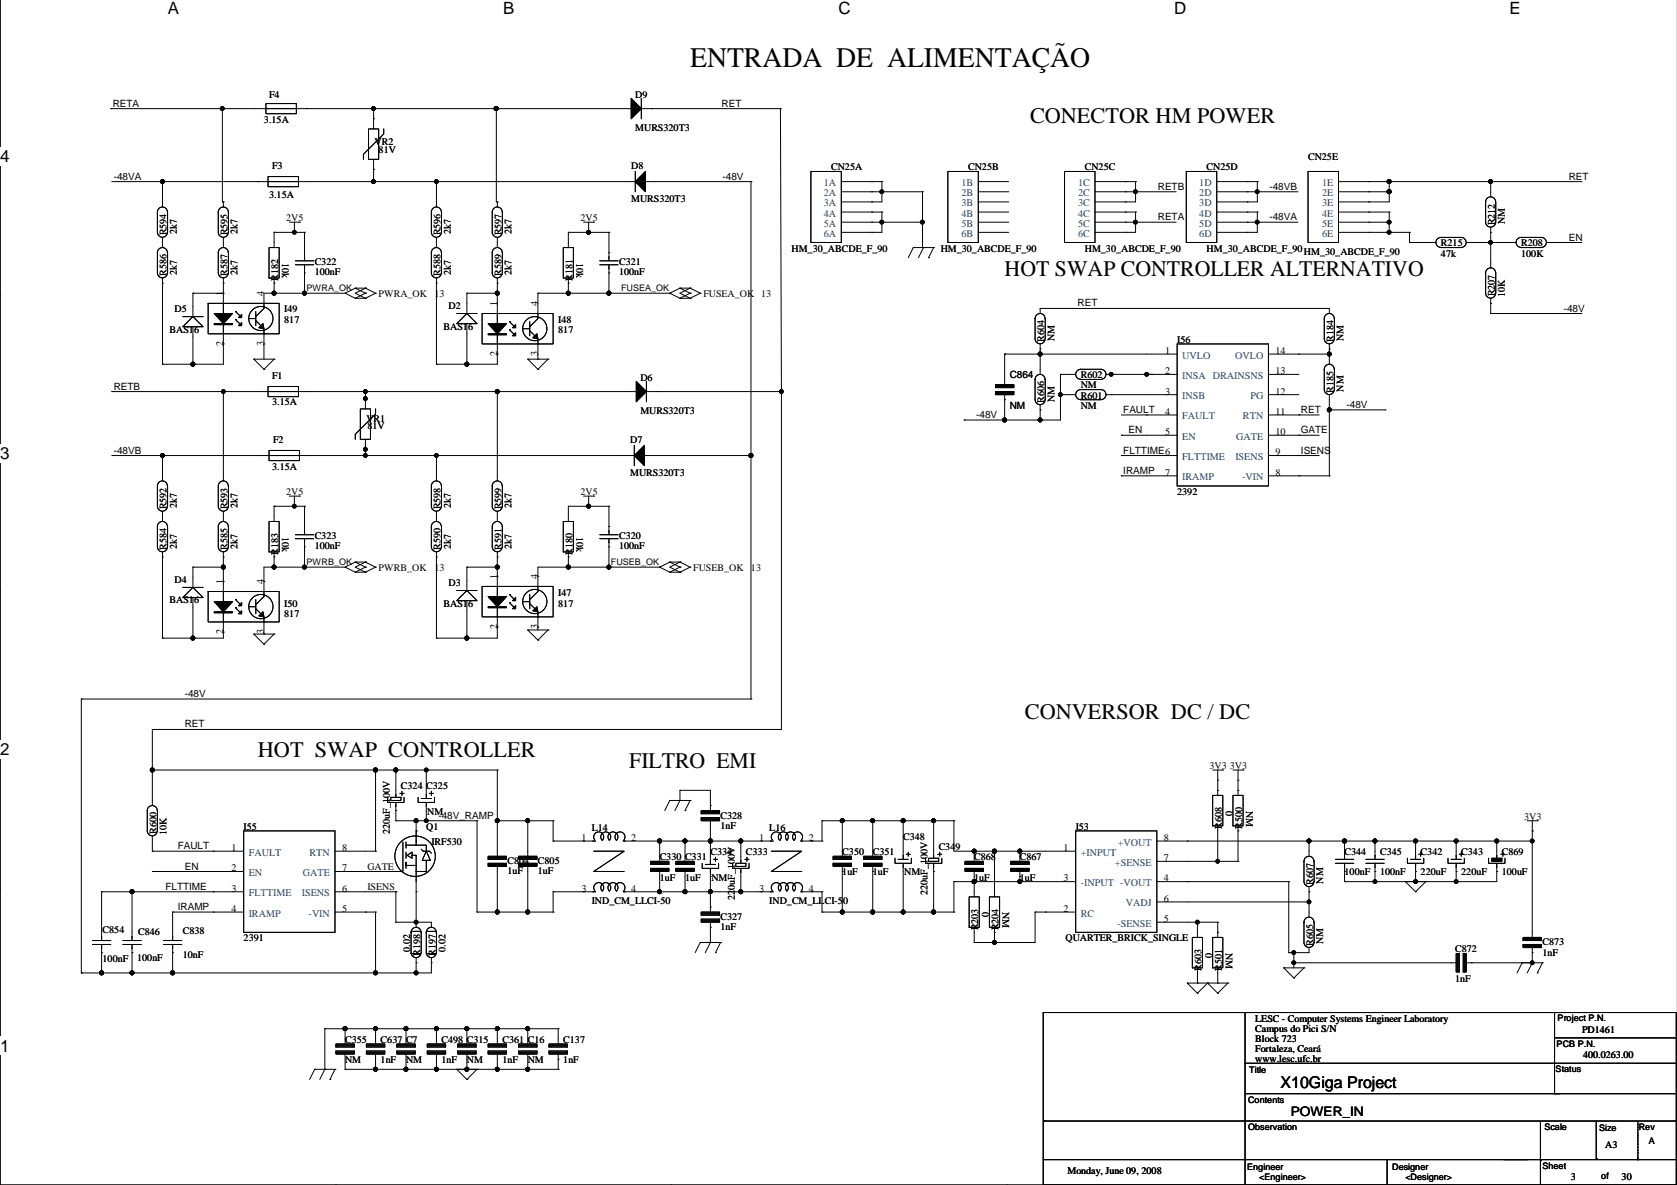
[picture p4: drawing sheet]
<svg xmlns="http://www.w3.org/2000/svg" width="420mm" height="297mm" viewBox="0 0 420 297" stroke-linecap="round" stroke-linejoin="round" font-family="sans-serif">
<defs><g id="words">
<text font-size="7.1" x="172.8" y="16.8">ENTRADA DE ALIMENTAÇÃO</text>
<g font-size="5.6">
<text x="257.8" y="30.9">CONECTOR HM POWER</text>
<text x="251.5" y="69">HOT SWAP CONTROLLER ALTERNATIVO</text>
<text x="256.6" y="180">CONVERSOR DC / DC</text>
<text x="64.6" y="189.7">HOT SWAP CONTROLLER</text>
<text x="157.5" y="192.2">FILTRO EMI</text>
</g>
<g font-size="4.2">
<text x="42" y="3.5">A</text>
<text x="126" y="3.5">B</text>
<text x="209.9" y="3.5">C</text>
<text x="293.9" y="3.5">D</text>
<text x="377.9" y="3.5">E</text>
<text x="0" y="40.6">4</text>
<text x="0" y="114.9">3</text>
<text x="0" y="189.1">2</text>
<text x="0" y="263.3">1</text>
</g>
<text font-size="4.1" x="320.6" y="272.4">X10Giga Project</text>
<text font-size="3.3" x="323.1" y="279.3">POWER_IN</text>
<g font-size="2.5">
<text x="28.2" y="26.7">RETA</text>
<text x="67.3" y="24.6">F4</text>
<text x="159" y="24.6">D9</text>
<text x="180.6" y="26.7">RET</text>
<text x="66.1" y="30.7">3.15A</text>
<text x="159" y="32.7">MURS320T3</text>
<text x="93.8" y="36.3">VR2</text>
<text x="94.8" y="38.3">81V</text>
<text x="327.4" y="40.1">CN25E</text>
<text x="28.5" y="45">-48VA</text>
<text x="68.1" y="42.4">F3</text>
<text x="158" y="42.4">D8</text>
<text x="180.9" y="45">-48V</text>
<text x="208.1" y="42.7">CN25A</text>
<text x="242.4" y="42.7">CN25B</text>
<text x="271.6" y="42.7">CN25C</text>
<text x="289.8" y="47.5">RETB</text>
<text x="302" y="42.7">CN25D</text>
<text x="317.8" y="47.5">-48VB</text>
<text x="392.7" y="45">RET</text>
<text x="67.3" y="49.5">3.15A</text>
<text x="158" y="50.5">MURS320T3</text>
<text x="41.7" y="58.9" transform="rotate(-90 41.7 58.9)">R594</text>
<text x="44.2" y="58.7" transform="rotate(-90 44.2 58.7)">2k7</text>
<text x="56.9" y="58.9" transform="rotate(-90 56.9 58.9)">R595</text>
<text x="59.5" y="58.7" transform="rotate(-90 59.5 58.7)">2k7</text>
<text x="71.6" y="55.4">2V5</text>
<text x="110.3" y="58.9" transform="rotate(-90 110.3 58.9)">R596</text>
<text x="112.8" y="58.7" transform="rotate(-90 112.8 58.7)">2k7</text>
<text x="125.5" y="58.9" transform="rotate(-90 125.5 58.9)">R597</text>
<text x="128.1" y="58.7" transform="rotate(-90 128.1 58.7)">2k7</text>
<text x="145.3" y="55.4">2V5</text>
<text x="289.8" y="55.1">RETA</text>
<text x="317.8" y="55.1">-48VA</text>
<text x="374.2" y="56.4" transform="rotate(-90 374.2 56.4)">R212</text>
<text x="376.7" y="56.1" transform="rotate(-90 376.7 56.1)">NM</text>
<text x="70.6" y="65.8" transform="rotate(90 70.6 65.8)">10k</text>
<text x="144.3" y="65.8" transform="rotate(90 144.3 65.8)">10k</text>
<text x="198.2" y="63">HM_30_ABCDE_F_90</text>
<text x="235.5" y="63.2">HM_30_ABCDE_F_90</text>
<text x="271.6" y="63">HM_30_ABCDE_F_90</text>
<text x="302" y="63">HM_30_ABCDE_F_90</text>
<text x="326.4" y="63.7">HM_30_ABCDE_F_90</text>
<text x="360.7" y="61.7">R215</text>
<text x="360.7" y="64.2">47k</text>
<text x="380.8" y="61.7">R208</text>
<text x="380.8" y="64.2">100K</text>
<text x="392.7" y="60.2">EN</text>
<text x="41.7" y="69.1" transform="rotate(-90 41.7 69.1)">R586</text>
<text x="44.2" y="68.8" transform="rotate(-90 44.2 68.8)">2k7</text>
<text x="56.9" y="69.1" transform="rotate(-90 56.9 69.1)">R587</text>
<text x="59.5" y="68.8" transform="rotate(-90 59.5 68.8)">2k7</text>
<text x="69.6" y="70.4" transform="rotate(-90 69.6 70.4)">R182</text>
<text x="78.8" y="66.3">C322</text>
<text x="78.8" y="68.8">100nF</text>
<text x="110.3" y="69.1" transform="rotate(-90 110.3 69.1)">R588</text>
<text x="112.8" y="68.8" transform="rotate(-90 112.8 68.8)">2k7</text>
<text x="125.5" y="69.1" transform="rotate(-90 125.5 69.1)">R589</text>
<text x="128.1" y="68.8" transform="rotate(-90 128.1 68.8)">2k7</text>
<text x="143.3" y="70.4" transform="rotate(-90 143.3 70.4)">R181</text>
<text x="155" y="66.3">C321</text>
<text x="155" y="68.8">100nF</text>
<text x="55.9" y="74.2" transform="rotate(-90 55.9 74.2)">1</text>
<text x="66" y="74.2" transform="rotate(-90 66 74.2)">4</text>
<text x="94.8" y="74.4">PWRA_OK</text>
<text x="108.8" y="74.4">13</text>
<text x="112.3" y="77.4">D2</text>
<text x="124.5" y="76.7" transform="rotate(-90 124.5 76.7)">1</text>
<text x="134.6" y="76.7" transform="rotate(-90 134.6 76.7)">4</text>
<text x="176.1" y="74.4">FUSEA_OK 13</text>
<text x="269.8" y="76.7">RET</text>
<text x="374.2" y="74.2" transform="rotate(-90 374.2 74.2)">R207</text>
<text x="376.7" y="74.4" transform="rotate(-90 376.7 74.4)">10K</text>
<text x="391.4" y="78">-48V</text>
<text x="42.4" y="83.3">BAS16</text>
<text x="43.7" y="78.2">D5</text>
<text x="71.2" y="78.2">I49</text>
<text x="71.2" y="80.8">817</text>
<text x="111" y="82.5">BAS16</text>
<text x="139.7" y="80.8">I48</text>
<text x="139.7" y="83.3">817</text>
<text x="55.9" y="86.6" transform="rotate(-90 55.9 86.6)">2</text>
<text x="66" y="86.6" transform="rotate(-90 66 86.6)">3</text>
<text x="124.5" y="89.1" transform="rotate(-90 124.5 89.1)">2</text>
<text x="134.6" y="89.1" transform="rotate(-90 134.6 89.1)">3</text>
<text x="261.4" y="85.6" transform="rotate(-90 261.4 85.6)">R604</text>
<text x="263.9" y="85.3" transform="rotate(-90 263.9 85.3)">NM</text>
<text x="291.6" y="88.6">1</text>
<text x="294.7" y="85.8">I56</text>
<text x="319.3" y="88.6">14</text>
<text x="333.8" y="85.6" transform="rotate(-90 333.8 85.6)">R184</text>
<text x="336.3" y="85.3" transform="rotate(-90 336.3 85.3)">NM</text>
<text x="68.1" y="95">F1</text>
<text x="160.3" y="95.5">D6</text>
<text x="252.8" y="94.7">C864</text>
<text x="270.5" y="94.7">R602</text>
<text x="291.6" y="93.7">2</text>
<text x="319.3" y="93.7">13</text>
<text x="28.5" y="97.5">RETB</text>
<text x="68.1" y="101.3">3.15A</text>
<text x="261.4" y="100.9" transform="rotate(-90 261.4 100.9)">R606</text>
<text x="263.9" y="100.6" transform="rotate(-90 263.9 100.6)">NM</text>
<text x="270.5" y="99.8">R601</text>
<text x="270.5" y="97.3">NM</text>
<text x="291.6" y="98.8">3</text>
<text x="319.3" y="98.8">12</text>
<text x="333.8" y="98.3" transform="rotate(-90 333.8 98.3)">R185</text>
<text x="336.3" y="98" transform="rotate(-90 336.3 98)">NM</text>
<text x="91.7" y="105.7">VR1</text>
<text x="92" y="107.4">81V</text>
<text x="160.3" y="103.6">MURS320T3</text>
<text x="244.4" y="104.7">-48V</text>
<text x="252.8" y="102.3">NM</text>
<text x="270.5" y="102.3">NM</text>
<text x="281.2" y="103.4">FAULT</text>
<text x="291.6" y="103.9">4</text>
<text x="319.3" y="103.9">11</text>
<text x="325.6" y="103.4">RET</text>
<text x="337.1" y="102.1">-48V</text>
<text x="28.5" y="113.6">-48VB</text>
<text x="68.4" y="111">F2</text>
<text x="157.8" y="111">D7</text>
<text x="281.2" y="113.6">FLTTIME6</text>
<text x="282.5" y="108.5">EN</text>
<text x="291.6" y="108.9">5</text>
<text x="319.3" y="108.9">10</text>
<text x="325.6" y="108.5">GATE</text>
<text x="325.6" y="113.6">ISENS</text>
<text x="68.1" y="117.6">3.15A</text>
<text x="157.8" y="119.1">MURS320T3</text>
<text x="281.2" y="118.6">IRAMP</text>
<text x="291.6" y="119.1">7</text>
<text x="319.3" y="119.1">8</text>
<text x="319.3" y="114">9</text>
<text x="71.6" y="123.9">2V5</text>
<text x="145.3" y="123.9">2V5</text>
<text x="294.7" y="123.9">2392</text>
<text x="41.7" y="127.5" transform="rotate(-90 41.7 127.5)">R592</text>
<text x="44.2" y="127.2" transform="rotate(-90 44.2 127.2)">2k7</text>
<text x="56.9" y="127.5" transform="rotate(-90 56.9 127.5)">R593</text>
<text x="59.5" y="127.2" transform="rotate(-90 59.5 127.2)">2k7</text>
<text x="110.3" y="127.5" transform="rotate(-90 110.3 127.5)">R598</text>
<text x="112.8" y="127.2" transform="rotate(-90 112.8 127.2)">2k7</text>
<text x="125.5" y="127.5" transform="rotate(-90 125.5 127.5)">R599</text>
<text x="128.1" y="127.2" transform="rotate(-90 128.1 127.2)">2k7</text>
<text x="41.7" y="137.7" transform="rotate(-90 41.7 137.7)">R584</text>
<text x="44.2" y="137.4" transform="rotate(-90 44.2 137.4)">2k7</text>
<text x="56.9" y="137.7" transform="rotate(-90 56.9 137.7)">R585</text>
<text x="59.5" y="137.4" transform="rotate(-90 59.5 137.4)">2k7</text>
<text x="70.6" y="134.4" transform="rotate(90 70.6 134.4)">10k</text>
<text x="78.8" y="134.9">C323</text>
<text x="78.8" y="137.4">100nF</text>
<text x="110.3" y="137.7" transform="rotate(-90 110.3 137.7)">R590</text>
<text x="112.8" y="137.4" transform="rotate(-90 112.8 137.4)">2k7</text>
<text x="125.5" y="137.7" transform="rotate(-90 125.5 137.7)">R591</text>
<text x="128.1" y="137.4" transform="rotate(-90 128.1 137.4)">2k7</text>
<text x="144.3" y="134.4" transform="rotate(90 144.3 134.4)">10k</text>
<text x="155" y="134.9">C320</text>
<text x="155" y="137.4">100nF</text>
<text x="69.6" y="139" transform="rotate(-90 69.6 139)">R183</text>
<text x="94.8" y="143">PWRB_OK</text>
<text x="108.8" y="143">13</text>
<text x="143.3" y="139" transform="rotate(-90 143.3 139)">R180</text>
<text x="173.5" y="143">FUSEB_OK</text>
<text x="188" y="143">13</text>
<text x="43.7" y="146">D4</text>
<text x="55.9" y="146.3" transform="rotate(-90 55.9 146.3)">1</text>
<text x="66" y="146.3" transform="rotate(-90 66 146.3)">4</text>
<text x="112.3" y="146.8">D3</text>
<text x="124.5" y="145.1" transform="rotate(-90 124.5 145.1)">1</text>
<text x="134.6" y="145.1" transform="rotate(-90 134.6 145.1)">4</text>
<text x="139.7" y="149.3">I47</text>
<text x="42.4" y="151.1">BAS16</text>
<text x="71.2" y="151.9">I50</text>
<text x="71.2" y="154.4">817</text>
<text x="111" y="151.9">BAS16</text>
<text x="139.7" y="151.9">817</text>
<text x="55.9" y="158.7" transform="rotate(-90 55.9 158.7)">2</text>
<text x="66" y="158.7" transform="rotate(-90 66 158.7)">3</text>
<text x="124.5" y="157.5" transform="rotate(-90 124.5 157.5)">2</text>
<text x="134.6" y="157.5" transform="rotate(-90 134.6 157.5)">3</text>
<text x="46.2" y="174.5">-48V</text>
<text x="46.2" y="182.1">RET</text>
<text x="100.4" y="197.6">C324</text>
<text x="106.7" y="197.6">C325</text>
<text x="302.8" y="192.5">3V3</text>
<text x="307.9" y="192.5">3V3</text>
<text x="107" y="203.9">NM</text>
<text x="306.8" y="203" transform="rotate(90 306.8 203)">0</text>
<text x="311.9" y="203" transform="rotate(90 311.9 203)">NM</text>
<text x="39.2" y="208.8" transform="rotate(-90 39.2 208.8)">R600</text>
<text x="41.7" y="209.1" transform="rotate(-90 41.7 209.1)">10K</text>
<text x="61" y="207.8">I55</text>
<text x="97.6" y="208.8" transform="rotate(-90 97.6 208.8)">220uF_100V</text>
<text x="106.7" y="207.8">Q1</text>
<text x="109.7" y="205">-48V_RAMP</text>
<text x="148.1" y="208">L14</text>
<text x="180.4" y="205">C328</text>
<text x="180.4" y="207.5">1nF</text>
<text x="192.6" y="208">L16</text>
<text x="269.3" y="207.8">I53</text>
<text x="305.9" y="207.5" transform="rotate(-90 305.9 207.5)">R608</text>
<text x="310.9" y="207.5" transform="rotate(-90 310.9 207.5)">R500</text>
<text x="381.5" y="205.2">3V3</text>
<text x="44.5" y="212.6">FAULT</text>
<text x="58" y="213.1">1</text>
<text x="85.6" y="213.1">8</text>
<text x="108" y="211.6">IRF530</text>
<text x="145.6" y="210.5">1</text>
<text x="158" y="210.5">2</text>
<text x="165.1" y="215.4">C330 C331</text>
<text x="177.8" y="214.1">C334</text>
<text x="186.7" y="214.1">C333</text>
<text x="190" y="210.5">1</text>
<text x="202.5" y="210.5">2</text>
<text x="210.9" y="214.1">C350</text>
<text x="218.5" y="214.1">C351</text>
<text x="226.1" y="210.3">C348</text>
<text x="235" y="212.8">C349</text>
<text x="243.9" y="215.4">C868</text>
<text x="255.3" y="215.4">C867</text>
<text x="266.2" y="213.1">1</text>
<text x="291.4" y="215.6">7</text>
<text x="291.4" y="210.5">8</text>
<text x="336.6" y="214.1">C344</text>
<text x="345.5" y="214.1">C345</text>
<text x="355.6" y="214.1">C342</text>
<text x="365.8" y="214.1">C343</text>
<text x="376" y="214.1">C869</text>
<text x="46.2" y="217.7">EN</text>
<text x="58" y="218.2">2</text>
<text x="85.6" y="218.2">7</text>
<text x="92" y="217.7">GATE</text>
<text x="127" y="216.4">C804</text>
<text x="127" y="218.9">1uF</text>
<text x="134.7" y="216.4">C805</text>
<text x="134.7" y="218.9">1uF</text>
<text x="165.1" y="220.5">1uF</text>
<text x="171.5" y="220.5">1uF</text>
<text x="178.1" y="220.5">NM</text>
<text x="210.9" y="219.2">1uF</text>
<text x="218.5" y="219.2">1uF</text>
<text x="226.3" y="219.2">NM</text>
<text x="243.9" y="220.5">1uF</text>
<text x="255.3" y="220.5">1uF</text>
<text x="266.2" y="220.7">3</text>
<text x="291.4" y="220.7">4</text>
<text x="328.7" y="221.5" transform="rotate(-90 328.7 221.5)">R607</text>
<text x="331.3" y="221.2" transform="rotate(-90 331.3 221.2)">NM</text>
<text x="336.6" y="219.2">100nF</text>
<text x="345.5" y="219.2">100nF</text>
<text x="355.6" y="219.2">220uF</text>
<text x="365.8" y="219.2">220uF</text>
<text x="376" y="219.2">100uF</text>
<text x="41.4" y="222.8">FLTTIME</text>
<text x="44.5" y="227.9">IRAMP</text>
<text x="58" y="223.2">3</text>
<text x="85.6" y="223.2">6</text>
<text x="92" y="222.8">ISENS</text>
<text x="145.6" y="223.2">3</text>
<text x="148.1" y="226.3">IND_CM_LLCI-50</text>
<text x="158" y="223.2">4</text>
<text x="183.9" y="225.3" transform="rotate(-90 183.9 225.3)">220uF_100V</text>
<text x="190" y="223.2">3</text>
<text x="192.6" y="226.3">IND_CM_LLCI-50</text>
<text x="202.5" y="223.2">4</text>
<text x="232.2" y="224" transform="rotate(-90 232.2 224)">220uF_100V</text>
<text x="291.4" y="225.8">6</text>
<text x="25.7" y="233.6">C854</text>
<text x="45.8" y="233.9">C838</text>
<text x="58" y="228.3">4</text>
<text x="85.6" y="228.3">5</text>
<text x="180.4" y="230.4">C327</text>
<text x="180.4" y="232.9">1nF</text>
<text x="244.9" y="232.9" transform="rotate(-90 244.9 232.9)">R203</text>
<text x="245.9" y="228.4" transform="rotate(90 245.9 228.4)">0</text>
<text x="250" y="232.9" transform="rotate(-90 250 232.9)">R204</text>
<text x="251" y="228.4" transform="rotate(90 251 228.4)">NM</text>
<text x="266.2" y="228.3">2</text>
<text x="291.4" y="230.9">5</text>
<text x="34.6" y="234.2">C846</text>
<text x="45.8" y="239.7">10nF</text>
<text x="61" y="235.7">2391</text>
<text x="102.7" y="238.3" transform="rotate(-90 102.7 238.3)">0.02</text>
<text x="105.2" y="239.3" transform="rotate(-90 105.2 239.3)">R198</text>
<text x="109" y="239.3" transform="rotate(-90 109 239.3)">R197</text>
<text x="111.5" y="238.3" transform="rotate(-90 111.5 238.3)">0.02</text>
<text x="266.7" y="235.7">QUARTER_BRICK_SINGLE</text>
<text x="301.8" y="238.5" transform="rotate(90 301.8 238.5)">0</text>
<text x="306.8" y="238.5" transform="rotate(90 306.8 238.5)">NM</text>
<text x="328.7" y="236.7" transform="rotate(-90 328.7 236.7)">R605</text>
<text x="331.3" y="236.5" transform="rotate(-90 331.3 236.5)">NM</text>
<text x="364.3" y="238.2">C872</text>
<text x="386.1" y="236.7">C873</text>
<text x="386.1" y="239.3">1nF</text>
<text x="25.7" y="240.8">100nF</text>
<text x="34.3" y="240.5">100nF</text>
<text x="300.8" y="243.1" transform="rotate(-90 300.8 243.1)">R603</text>
<text x="305.9" y="243.1" transform="rotate(-90 305.9 243.1)">R501</text>
<text x="364.3" y="245.9">1nF</text>
<text x="314.2" y="255.8">LESC - Computer Systems Engineer Laboratory</text>
<text x="86.4" y="261.1">C355</text>
<text x="95.3" y="261.1">C637 C7</text>
<text x="110.5" y="261.1">C498 C315</text>
<text x="125.8" y="261.1">C361 C16</text>
<text x="141" y="261.1">C137</text>
<text x="314.2" y="258.3">Campus do Pici S/N</text>
<text x="314.2" y="260.8">Block 723</text>
<text x="314.2" y="263.4">Fortaleza, Ceará</text>
<text x="396" y="258.6">PD1461</text>
<text x="86.4" y="266.2">NM</text>
<text x="95.3" y="266.2">1nF</text>
<text x="101.6" y="266.2">NM</text>
<text x="110.5" y="266.2">1nF</text>
<text x="116.9" y="266.2">NM</text>
<text x="125.8" y="266.2">1nF</text>
<text x="132.1" y="266.2">NM</text>
<text x="141" y="266.2">1nF</text>
<text x="314.2" y="265.9">www.lesc.ufc.br</text>
<text x="396.3" y="264.9">400.0263.00</text>
<text x="401.8" y="287.5">A3</text>
<text x="267.2" y="293.9">Monday, June 09, 2008</text>
<text x="393.2" y="295.4">3</text>
<text x="405.9" y="295.4">30</text>
</g>
<g font-size="2.5" fill="#004080">
<text x="206.2" y="46.6">1A</text>
<text x="240.7" y="46.6">1B</text>
<text x="269.9" y="46.6">1C</text>
<text x="300.2" y="46.6">1D</text>
<text x="331" y="46.6">1E</text>
<text x="206.2" y="49.1">2A</text>
<text x="206.2" y="51.7">3A</text>
<text x="240.7" y="49.1">2B</text>
<text x="240.7" y="51.7">3B</text>
<text x="269.9" y="49.1">2C</text>
<text x="269.9" y="51.7">3C</text>
<text x="300.2" y="49.1">2D</text>
<text x="300.2" y="51.7">3D</text>
<text x="331" y="49.1">2E</text>
<text x="331" y="51.7">3E</text>
<text x="206.2" y="54.2">4A</text>
<text x="206.2" y="56.8">5A</text>
<text x="206.2" y="59.3">6A</text>
<text x="240.7" y="54.2">4B</text>
<text x="240.7" y="56.8">5B</text>
<text x="240.7" y="59.3">6B</text>
<text x="269.9" y="54.2">4C</text>
<text x="269.9" y="56.8">5C</text>
<text x="269.9" y="59.3">6C</text>
<text x="300.2" y="54.2">4D</text>
<text x="300.2" y="56.8">5D</text>
<text x="300.2" y="59.3">6D</text>
<text x="331" y="54.2">4E</text>
<text x="331" y="56.8">5E</text>
<text x="331" y="59.3">6E</text>
<text x="295.9" y="89.8">UVLO</text>
<text x="309.2" y="89.8">OVLO</text>
<text x="295.9" y="94.9">INSA DRAINSNS</text>
<text x="295.9" y="99.9">INSB</text>
<text x="313" y="99.9">PG</text>
<text x="295.9" y="105">FAULT</text>
<text x="311.1" y="105">RTN</text>
<text x="295.9" y="110.1">EN</text>
<text x="309.5" y="110.1">GATE</text>
<text x="295.9" y="115.2">FLTTIME</text>
<text x="309.2" y="115.2">ISENS</text>
<text x="295.9" y="120.3">IRAMP</text>
<text x="310.9" y="120.3">-VIN</text>
<text x="62.3" y="214.2">FAULT</text>
<text x="77.5" y="214.2">RTN</text>
<text x="270.5" y="214.2">+INPUT</text>
<text x="279.8" y="211.7">+VOUT</text>
<text x="62.3" y="219.3">EN</text>
<text x="75.8" y="219.3">GATE</text>
<text x="270.5" y="221.9">-INPUT -VOUT</text>
<text x="279.1" y="216.8">+SENSE</text>
<text x="62.3" y="224.4">FLTTIME</text>
<text x="75.6" y="224.4">ISENS</text>
<text x="281.8" y="226.9">VADJ</text>
<text x="62.3" y="229.5">IRAMP</text>
<text x="77.3" y="229.5">-VIN</text>
<text x="270.5" y="229.5">RC</text>
<text x="279.7" y="232">-SENSE</text>
</g>
<g font-size="2.3">
<text x="76.7" y="72.9">PWRA_OK</text>
<text x="155.5" y="72.9">FUSEA_OK</text>
<text x="76.7" y="141.5">PWRB_OK</text>
<text x="152.9" y="141.5">FUSEB_OK</text>
<text x="389.9" y="255.6">Project P.N.</text>
<text x="389.7" y="262.1">PCB P.N.</text>
<text x="312.7" y="268.7">Title</text>
<text x="389.4" y="268.5">Status</text>
<text x="312.5" y="276.1">Contents</text>
<text x="312.5" y="283">Observation</text>
<text x="386.6" y="283">Scale</text>
<text x="400.3" y="283.2">Size</text>
<text x="410.2" y="283">Rev</text>
<text x="412.8" y="286.5">A</text>
<text x="312.2" y="292.9">Engineer</text>
<text x="348.5" y="292.9">Designer</text>
<text x="386.1" y="292.6">Sheet</text>
<text x="315.2" y="295.4">&lt;Engineer&gt;</text>
<text x="351.8" y="295.4">&lt;Designer&gt;</text>
<text x="400.9" y="295.2">of</text>
</g>
</g></defs>
<path d="M0 -.1v296.8h419.9" fill="none" stroke="#000" stroke-width=".25"/>
<path d="M42 -.1h2.8v4.5h-2.8z" fill="#fff"/>
<path d="M84 296.7h.1" fill="none" stroke="#000" stroke-width=".25"/>
<path d="M126 -.1h2.8v4.5h-2.8z" fill="#fff"/>
<path d="M168 296.7h.1" fill="none" stroke="#000" stroke-width=".25"/>
<path d="M209.9 -.1h3.1v4.5h-3.1z" fill="#fff"/>
<path d="M252 296.7h.1" fill="none" stroke="#000" stroke-width=".25"/>
<path d="M293.9 -.1h3.1v4.5h-3.1z" fill="#fff"/>
<path d="M335.9 296.7h.1" fill="none" stroke="#000" stroke-width=".25"/>
<g fill="#fff">
<path d="M377.9 -.1h2.8v4.5h-2.8z"/>
<path d="M0 36.9h2.4v4.7h-2.4z"/>
<path d="M0 111.1h2.4v4.7h-2.4z"/>
</g>
<path d="M0 74h.1" fill="none" stroke="#000" stroke-width=".25"/>
<path d="M0 185.3h2.4v4.7h-2.4z" fill="#fff"/>
<path d="M0 148.2h.1" fill="none" stroke="#000" stroke-width=".25"/>
<path d="M0 259.5h2.4v4.7h-2.4z" fill="#fff"/>
<g fill="none" stroke="#000" stroke-width=".25">
<path d="M27.7 27.2h.1M27.7 27.2h130.3M55.7 27.2h.1M55.7 27.2v23.4h.2M66.6 25.9h7.6v2.6h-7.6zM76.7 27.2h.1M92.3 32.3h2.5v7.6h-2.5zM93.5 27.2h.1M93.5 29.7h.1M93.5 27.2v5.1M93.5 39.9v5.6M96.1 32.3v1.2l-5.1 5.1v1.3"/>
<path d="M124.2 27.2h.1M124.2 27.2v23.4h.3M160.5 27.2h34.9M160.5 24.7v5M163.1 27.2h.1M195.4 27.2h.1M195.4 27.2l.2 70.8M28 45.5h131M39.9 52.1a1.25 1.25 0 0 1 1.3-.1 1.25 1.25 0 0 1 .7 1.1v5.1a1.25 1.25 0 0 1-1.2 1.2 1.25 1.25 0 0 1-1.3-1.2v-5.1zM40.7 45.5h.1M40.7 45.5v6.3M40.7 59.4v2.6"/>
<path d="M55.9 50.6h.1M55.9 50.6v1.2M55.9 59.4v2.6M57.1 53.1a1.25 1.25 0 0 0-1.2-1.3 1.25 1.25 0 0 0-1.3 1.3v5.1a1.25 1.25 0 0 0 1.3 1.2 1.25 1.25 0 0 0 1.2-1.2M57.2 53.1v5.1M64.6 45.5h.1M67.1 44.2h7.6v2.5h-7.6zM68.6 58.2h.1M68.6 58.2v3.8M68.6 58.2h7.6M72.4 55.6h2.6M73.7 58.2h.1"/>
<path d="M73.7 55.6v2.6M75 55.6h.1M76.2 58.2h.1M76.2 58.2v7.1M93.5 42.4h.1M93.5 45.5h.1M108.5 52.1a1.25 1.25 0 0 1 1.3-.1 1.25 1.25 0 0 1 .7 1.1v5.1a1.25 1.25 0 0 1-1.3 1.2 1.25 1.25 0 0 1-1.2-1.2v-5.1zM109.3 45.5h.1M109.3 45.5v6.3M109.3 59.4v2.6M124.5 50.6h.1M124.5 50.6v1.2"/>
<path d="M124.5 59.4v2.6M125.7 53.1a1.25 1.25 0 0 0-1.2-1.3 1.25 1.25 0 0 0-1.3 1.3v5.1a1.25 1.25 0 0 0 1.3 1.2 1.25 1.25 0 0 0 1.2-1.2M125.8 53.1v5.1M142.3 58.2h.1M142.3 58.2h10.1M142.3 58.2v3.8M146.1 55.6h2.5M147.4 58.2h.1M147.4 55.6v2.6M148.6 55.6h.1M152.4 58.2h.1M152.4 58.2v7.1"/>
<path d="M159 42.9v5.1M161.6 45.5h26.4M188 45.5h.1M188 45.5v129.5M203 42.9h7.6v17.8h-7.6zM210.6 45.5h10.2M210.6 48h20.3M210.6 53.1h10.2M210.6 55.6h20.3M218.2 45.5h.1M218.2 50.6h.1M218.2 53.1h.1"/>
<path d="M218.2 58.2h.1M218.2 55.6h.1M218.2 48h.1M220.8 48h.1M220.8 53.1h.1M220.8 55.6h.1M220.8 45.5h.1M220.8 53.1v5.1h-10.2M220.8 45.5v5.1h-10.2M230.9 48h.1M230.9 55.6h.1M230.9 48v14"/>
<path d="M237.3 42.9h7.6v17.8h-7.6zM244.9 45.5h7.6M244.9 58.2h7.6M244.9 50.6h7.6M244.9 48h7.6M244.9 53.1h7.6M244.9 55.6h7.6M266.5 42.9h7.6v17.8h-7.6zM274.1 45.5h10.2M274.1 48h20.3M274.1 53.1h10.2M274.1 55.6h20.3"/>
<path d="M281.7 45.5h.1M281.7 50.6h.1M281.7 53.1h.1M281.7 58.2h.1M281.7 48h.1M281.7 55.6h.1M284.3 48h.1M284.3 55.6h.1M284.3 45.5h.1M284.3 53.1h.1M284.3 53.1v5.1h-10.2M284.3 45.5v5.1h-10.2"/>
<path d="M297 42.9h7.6v17.8h-7.6zM304.6 45.5h10.1M304.6 48h20.3M304.6 53.1h10.1M304.6 55.6h20.3M312.2 45.5h.1M312.2 50.6h.1M312.2 53.1h.1M312.2 58.2h.1M312.2 55.6h.1M312.2 48h.1M314.7 48h.1"/>
<path d="M314.7 55.6h.1M314.7 53.1h.1M314.7 45.5h.1M314.7 53.1v5.1h-10.1M314.7 45.5v5.1h-10.1M327.4 42.9h7.7v17.8h-7.7zM335.1 45.5h60.9M335.1 58.2h17.7M335.1 48h12.7M335.1 53.1h12.7M335.1 55.6h12.7M342.7 58.2h.1"/>
<path d="M342.7 50.6h.1M342.7 48h.1M342.7 53.1h.1M342.7 55.6h.1M342.7 45.5h.1M347.8 48h.1M347.8 45.5h.1M347.8 58.2h.1M347.8 53.1h.1M347.8 55.6h.1M347.8 45.5v5.1h-12.7M347.8 53.1v5.1"/>
<path d="M352.8 58.2h.1M352.8 58.2v2.5M360 59.7l.7-.3h5.1a1.27 1.27 0 0 1 1.2 1.3 1.27 1.27 0 0 1-1.2 1.3l-5.1-.1a1.25 1.25 0 0 1-1.2-.8 1.25 1.25 0 0 1 .5-1.4zM372.4 49.5a1.25 1.25 0 0 1 1.3-.1 1.25 1.25 0 0 1 .7 1.2v5a1.25 1.25 0 0 1-1.2 1.3 1.25 1.25 0 0 1-1.3-1.3v-5.1zM373.2 45.5h.1M373.2 58.2h.1M373.2 45.5v3.8M373.2 56.9v10.2M380 59.7l.8-.3h5.1a1.27 1.27 0 0 1 1.2 1.3 1.27 1.27 0 0 1-1.2 1.3l-5.1-.1a1.25 1.25 0 0 1-1.2-.8 1.25 1.25 0 0 1 .4-1.4zM39.9 62.2a1.25 1.25 0 0 1 1.3-.1 1.25 1.25 0 0 1 .7 1.2v5a1.25 1.25 0 0 1-1.2 1.3 1.25 1.25 0 0 1-1.3-1.3v-5.1zM40.7 70.9h.1M40.7 69.6v21.6"/>
<path d="M45.8 79.3h5M48.3 73.4h.1M48.3 73.4h7.6M48.3 73.4v5.9M52.1 76h17.8v7.6h-17.8zM55.9 70.9h.1M55.9 73.4h.1M55.9 78.5h.1M55.9 69.6v8.9M57.1 63.3a1.25 1.25 0 0 0-1.2-1.3 1.25 1.25 0 0 0-1.3 1.3v5a1.25 1.25 0 0 0 1.3 1.3 1.25 1.25 0 0 0 1.2-1.3M57.2 63.3v5M58.9 78h.1"/>
<path d="M58.9 78l1.1 1M62.3 79.8h1.7M64 78v3.5M66.1 76h.1M67.3 62h2.6v7.6h-2.6zM68.6 73.4h.1M68.6 70.9h.1M68.6 69.6v3.8M73.9 65.3h4.6M73.9 66.3h4.6M76.2 73.4h.1M76.2 68.3h.1"/>
<path d="M76.2 66.3v7.1M86.4 73.4h.1M86.4 73.4h-20.3v3.8l-2.1 2.1M86.4 73.4l2.5 1.3M88.9 74.7h.1M88.9 72.1h.1M88.9 74.7h2.6M88.9 72.1h2.6M88.9 72.1l-2.5 1.3M88.9 72.1l2.6 1.3M91.5 72.1h.1M91.5 74.7h.1"/>
<path d="M91.5 73.4h.1M91.5 72.1l2.5 1.3M91.5 72.1l-2.6 1.3 2.6 1.3M91.5 73.4l-2.6 1.3M94 73.4h.1M94 73.4l-2.5 1.3M108.5 62.2a1.25 1.25 0 0 1 1.3-.1 1.25 1.25 0 0 1 .7 1.2v5a1.25 1.25 0 0 1-1.3 1.3 1.25 1.25 0 0 1-1.2-1.3v-5.1zM109.3 70.9h.1M109.3 69.6v21.6M114.3 78.5h5.1M116.9 73.4h.1M116.9 78.5l2.5 2.5h-5.1z"/>
<path d="M116.9 73.4h7.6M116.9 73.4v5.1M120.7 78.5h17.8v7.6h-17.8zM124.5 73.4h.1M124.5 70.9h.1M124.5 69.6v11.4M125.7 63.3a1.25 1.25 0 0 0-1.2-1.3 1.25 1.25 0 0 0-1.3 1.3v5a1.25 1.25 0 0 0 1.3 1.3 1.25 1.25 0 0 0 1.2-1.3M125.8 63.3v5M134.7 73.4h.1M134.7 78.5h.1M134.7 73.4v6.4l-2.1 2M134.7 73.4h33"/>
<path d="M141 62h2.5v7.6h-2.5zM142.3 73.4h.1M142.3 70.9h.1M142.3 69.6v3.8M150.1 65.3h4.6M150.1 66.3h4.6M152.4 73.4h.1M152.4 63.3h.1M152.4 68.3h.1M152.4 66.3v7.1M167.7 73.4h.1M167.7 73.4l2.5 1.3"/>
<path d="M170.2 74.7h.1M170.2 72.1h.1M170.2 74.7h2.6M170.2 72.1h2.6M170.2 72.1l-2.5 1.3M170.2 72.1l2.6 1.3M172.8 72.1h.1M172.8 74.7h.1M172.8 73.4h.1M172.8 72.1l2.5 1.3M172.8 72.1l-2.6 1.3 2.6 1.3M172.8 73.4l-2.6 1.3"/>
<path d="M175.3 73.4h.1M175.3 73.4l-2.5 1.3M228.6 62h.1M228.6 62h5.1M228.6 62l-1.2 2.5M231.2 62h.1M231.2 62l-1.3 2.5M232.4 64.5h.1M233.7 62h.1M233.7 62l-1.3 2.5M260.4 77.2h.1M260.4 77.2v1.3"/>
<path d="M260.4 77.2h72.4v1.3M261.6 79.8a1.25 1.25 0 0 0-1.2-1.3 1.25 1.25 0 0 0-1.3 1.3v5a1.25 1.25 0 0 0 1.3 1.3 1.25 1.25 0 0 0 1.2-1.3M261.7 79.8v5M334 79.8a1.25 1.25 0 0 0-1.2-1.3 1.25 1.25 0 0 0-1.3 1.3v5a1.25 1.25 0 0 0 1.3 1.3 1.25 1.25 0 0 0 1.2-1.3M334 79.8v5M352.8 60.7h.1M352.8 60.7h6.6M367.1 60.7h12.4M368.3 60.7h.1M372.4 67.3a1.25 1.25 0 0 1 1.3-.1 1.25 1.25 0 0 1 .7 1.1v5.1a1.25 1.25 0 0 1-1.2 1.2 1.25 1.25 0 0 1-1.3-1.2v-5.1zM373.2 60.7h.1M373.2 76h.1"/>
<path d="M373.2 78.5h.1M373.2 74.7v3.8M373.2 78.5h22.8M387.1 60.7h8.9M388.4 60.7h.1M28 98h.1M28 98h131.3M40.7 91.2h.1M45.8 81.8l2.5-2.5 2.5 2.5zM48.3 91.2h.1M48.3 81.8v9.4M55.9 86.1h.1"/>
<path d="M55.9 98h.1M55.9 81.3h.1M55.9 81.3v9.9h-15.2M55.9 98v22.4M58.9 80h.1M58.9 80l1.1 1M63.5 89.9h.1M63.5 89.9h5.1M63.5 89.9l2.6 2.6M64 80.3l1.3 1.2M66.1 86.1h.1M66.1 92.5h.1"/>
<path d="M66.1 83.6h.1M66.1 82.3v7.6M67.1 96.8h7.6v2.5h-7.6zM68.6 89.9h.1M68.6 89.9l-2.5 2.6M77.3 98h.1M91.5 98h.1M91.5 99.8h.1M91.5 98v4.4M109.3 91.2h.1M116.9 91.2h.1M116.9 81v10.2"/>
<path d="M124.5 88.7h.1M124.5 98h.1M124.5 81h.1M124.5 83.8h.1M124.5 83.8v7.4h-15.2M124.5 98v22.4M127.5 82.5h.1M127.5 80.5h.1M127.5 82.5l1.1 1.1M127.5 80.5l1.1 1M130.8 82.3h1.8M132.1 89.9h.1"/>
<path d="M132.1 89.9h5.1M132.1 89.9l2.6 2.6M132.6 80.5v3.6M132.6 82.8l1.3 1.3M134.7 89.9h.1M134.7 92.5h.1M134.7 86.1h.1M134.7 84.8v5.1M137.2 89.9h.1M137.2 89.9l-2.5 2.6M161.8 98h33.8M161.8 95.5v5.1"/>
<path d="M164.4 98h.1M195.6 98h.1M195.6 98v84.6h-157.5M249.2 96.3h4.6v.7h-4.6zM249.2 98h4.6v.8h-4.6zM249.2 96.8h4.6M249.2 98.3h4.6M249.2 96.5h4.6M249.2 98.6h4.6M251.5 88.7h.1M251.5 88.7h43.2M251.5 88.7v7.6"/>
<path d="M251.5 98.8v6.4M260.4 88.7h.1M260.4 87.4h.1M260.4 86.1v7.6M261.6 95a1.25 1.25 0 0 0-1.2-1.3 1.25 1.25 0 0 0-1.3 1.3v5.1a1.25 1.25 0 0 0 1.3 1.2 1.25 1.25 0 0 0 1.2-1.2M261.7 95v5.1M265.5 93.7h.1M265.5 98.8h.1M265.5 98.8h3.8M265.5 93.7h3.8M265.5 93.7v11.5h-24.2M269.8 97.8l.7-.3h5.1a1.27 1.27 0 0 1 1.3 1.3 1.27 1.27 0 0 1-1.3 1.3l-5.1-.1a1.25 1.25 0 0 1-1.2-.8 1.25 1.25 0 0 1 .5-1.4z"/>
<path d="M270.5 95a1.25 1.25 0 0 1-1.2-1.3 1.25 1.25 0 0 1 1.2-1.2h5.1a1.25 1.25 0 0 1 1.3 1.2 1.25 1.25 0 0 1-1.3 1.3M270.5 95h5.1M276.9 98.8h17.8M276.9 93.7h17.8M278.2 98.8h.1M287.1 93.7h.1M288.3 93.7h.1M294.7 86.1h22.8v35.6h-22.8zM317.5 88.7h15.3M317.5 98.8h7.7M317.5 93.7h7.7M325.2 88.7h.1"/>
<path d="M332.8 87.4h.1M332.8 88.7h.1M332.8 86.1v5.1M332.8 98.8v20.3M334 92.5a1.25 1.25 0 0 0-1.2-1.3 1.25 1.25 0 0 0-1.3 1.3v5a1.25 1.25 0 0 0 1.3 1.3 1.25 1.25 0 0 0 1.2-1.3M334 92.5v5M28 114.1h130.8M40.7 114.1h.1M40.7 114.1v6.3M64.8 114.1h.1M67.3 112.8h7.7v2.5h-7.7zM77.5 114.1h.1"/>
<path d="M90.2 102.4h2.5v7.6h-2.5zM91.5 114.1h.1M91.5 112.5h.1M91.5 110v4.1M94 102.4v1.2l-5.1 5.1v1.3M109.3 114.1h.1M109.3 114.1v6.3M158.8 111.5v5.1M161.3 114.1h26.7M188 114.1h.1M241.3 105.2h.1M251.5 105.2h.1"/>
<path d="M251.5 100.1h.1M260.4 105.2h.1M260.4 102.6h.1M260.4 101.4v3.8M280.7 109h.1M280.7 114.1h.1M280.7 119.1h.1M280.7 114.1h14M280.7 119.1h14M280.7 109h14M280.7 103.9h14M287.1 103.9h.1"/>
<path d="M317.5 114.1h12.7M317.5 119.1h15.3M317.5 109h12.7M317.5 103.9h12.7M325.2 119.1h.1M325.2 103.9h.1M325.2 109h.1M325.2 114.1h.1M332.8 102.6h.1M332.8 119.1h.1M332.8 102.6h13.9M346.7 102.6h.1"/>
<path d="M39.9 130.8a1.25 1.25 0 0 1 1.3-.1 1.25 1.25 0 0 1 .7 1.1v5.1a1.25 1.25 0 0 1-1.2 1.2 1.25 1.25 0 0 1-1.3-1.2v-5.1zM39.9 120.6a1.25 1.25 0 0 1 1.3-.1 1.25 1.25 0 0 1 .7 1.2v5.1a1.25 1.25 0 0 1-1.2 1.2 1.25 1.25 0 0 1-1.3-1.2v-5.1zM40.7 139.5h.1M40.7 128v2.6M40.7 138.2v21.6M55.9 139.5h.1M55.9 128v2.6M55.9 138.2v12.4M57.1 121.7a1.25 1.25 0 0 0-1.2-1.3 1.25 1.25 0 0 0-1.3 1.3v5.1a1.25 1.25 0 0 0 1.3 1.2 1.25 1.25 0 0 0 1.2-1.2M57.1 131.8a1.25 1.25 0 0 0-1.2-1.2 1.25 1.25 0 0 0-1.3 1.2v5.1a1.25 1.25 0 0 0 1.3 1.2 1.25 1.25 0 0 0 1.2-1.2M57.2 121.7v5.1M57.2 131.8v5.1"/>
<path d="M67.3 130.6h2.6v7.6h-2.6zM68.6 126.8h.1M68.6 139.5h.1M68.6 126.8v3.8M68.6 138.2v3.8M68.6 126.8h7.6M72.4 124.2h2.6M73.7 126.8h.1M73.7 124.2v2.6M73.9 133.9h4.6M73.9 134.9h4.6M75 124.2h.1"/>
<path d="M76.2 126.8h.1M76.2 136.9h.1M76.2 126.8v7.1M76.2 134.9v7.1M108.5 120.6a1.25 1.25 0 0 1 1.3-.1 1.25 1.25 0 0 1 .7 1.2v5.1a1.25 1.25 0 0 1-1.3 1.2 1.25 1.25 0 0 1-1.2-1.2v-5.1zM108.5 130.8a1.25 1.25 0 0 1 1.3-.1 1.25 1.25 0 0 1 .7 1.1v5.1a1.25 1.25 0 0 1-1.3 1.2 1.25 1.25 0 0 1-1.2-1.2v-5.1zM109.3 139.5h.1M109.3 128v2.6M109.3 138.2v21.6M124.5 139.5h.1M124.5 128v2.6M124.5 138.2v11.2"/>
<path d="M125.7 131.8a1.25 1.25 0 0 0-1.2-1.2 1.25 1.25 0 0 0-1.3 1.2v5.1a1.25 1.25 0 0 0 1.3 1.2 1.25 1.25 0 0 0 1.2-1.2M125.7 121.7a1.25 1.25 0 0 0-1.2-1.3 1.25 1.25 0 0 0-1.3 1.3v5.1a1.25 1.25 0 0 0 1.3 1.2 1.25 1.25 0 0 0 1.2-1.2M125.8 121.7v5.1M125.8 131.8v5.1M141 130.6h2.5v7.6h-2.5zM142.3 126.8h.1M142.3 139.5h.1M142.3 126.8v3.8M142.3 138.2v3.8M142.3 126.8h10.1M146.1 124.2h2.5M147.4 126.8h.1"/>
<path d="M147.4 124.2v2.6M148.6 124.2h.1M150.1 133.9h4.6M150.1 134.9h4.6M152.4 126.8h.1M152.4 131.8h.1M152.4 136.9h.1M152.4 126.8v7.1M152.4 134.9v7.1M40.7 159.8h.1M45.8 149.6l2.5-2.5 2.5 2.5zM45.8 147.1h5"/>
<path d="M48.3 159.8h.1M48.3 142h.1M48.3 142h7.6M48.3 142v5.1M48.3 149.6v10.2M52.1 148.1h17.8v7.6h-17.8zM55.9 158.3h.1M55.9 145.6h.1M55.9 142h.1M55.9 150.6h.1M55.9 153.4h.1M55.9 153.4v6.4h-15.2"/>
<path d="M58.9 152.2h.1M58.9 150.1h.1M58.9 152.2l1.1 1M58.9 150.1l1.1 1M62.3 151.9h1.7M63.5 158.7h.1M63.5 158.7h5.1M63.5 158.7l2.6 2.6M64 150.1v3.6M64 152.4l1.3 1.3M66.1 145.6h.1M66.1 158.7h.1"/>
<path d="M66.1 148.1h.1M66.1 155.7h.1M66.1 154.4v4.3M68.6 142h.1M68.6 158.7h.1M68.6 158.7l-2.5 2.6M76.2 142h.1M86.4 142h.1M86.4 142h-20.3v7.4l-2.1 2M86.4 142l2.5 1.3M88.9 143.3h.1M88.9 140.7h.1"/>
<path d="M88.9 143.3h2.6M88.9 140.7h2.6M88.9 140.7l-2.5 1.3M88.9 140.7l2.6 1.3M91.5 140.7h.1M91.5 143.3h.1M91.5 142h.1M91.5 140.7l2.5 1.3M91.5 140.7l-2.6 1.3 2.6 1.3M91.5 142l-2.6 1.3M94 142h.1M94 142l-2.5 1.3"/>
<path d="M109.3 159.8h.1M114.3 147.8h5.1M116.9 159.8h.1M116.9 142h.1M116.9 147.8l2.5 2.6h-5.1zM116.9 142h7.6M116.9 142v5.8M116.9 150.4v9.4M120.7 146.8h17.8v7.6h-17.8zM124.5 157h.1M124.5 144.3h.1M124.5 142h.1"/>
<path d="M124.5 149.4h.1M124.5 152.2h.1M124.5 152.2v7.6h-15.2M127.5 150.9h.1M127.5 148.8h.1M127.5 150.9l1.1 1M127.5 148.8l1.1 1.1M130.8 150.6h1.8M132.1 157.7h.1M132.1 157.7h5.1M132.1 157.7l2.6 2.6M132.6 148.8v3.6"/>
<path d="M132.6 151.1l1.3 1.3M134.7 144.3h.1M134.7 157h.1M134.7 146.8h.1M134.7 154.4h.1M134.7 153.2v4.5M137.2 157.7h.1M137.2 157.7l-2.5 2.6M142.3 142h.1M152.4 142h.1M165.1 142h.1M165.1 142h-30.4v6.1l-2.1 2"/>
<path d="M165.1 142l2.6 1.3M167.7 143.3h.1M167.7 140.7h.1M167.7 143.3h2.5M167.7 140.7h2.5M167.7 140.7l-2.6 1.3M167.7 140.7l2.5 1.3M170.2 140.7h.1M170.2 143.3h.1M170.2 142h.1M170.2 140.7l2.6 1.3M170.2 140.7l-2.5 1.3 2.5 1.3"/>
<path d="M170.2 142l-2.5 1.3M172.8 142h.1M172.8 142l-2.6 1.3M20.4 175h.1M20.4 175h167.6M20.4 175v68.6M66.1 161.3h.1M134.7 160.3h.1M188 175h.1M38.1 182.6h.1M38.1 192.8h.1M38.1 182.6v19.1"/>
<path d="M38.1 192.8h86.4M94 192.8h.1M94 192.8v20.3M97 199.6v1.3h4.1v-1.3M97.8 199.6h2.6v.8h-2.6zM99.1 192.8h.1M99.1 192.8v6.8M100.1 198.6h1M100.6 198.1v1M104.7 199.6v1.3h4.1v-1.3M105.4 199.9h2.6M106.7 192.8h.1"/>
<path d="M106.7 192.8v7.1M107.5 198.6h1M108 198.1v1M124.5 192.8h.1M124.5 192.8v21.6M170.2 197.9h.1M170.2 197.9h7.6v5.1M170.2 197.9v2.5M303.6 199.1h2.5v7.7h-2.5zM303.6 192.8h2.5M304.8 197.9h.1M304.8 195.3h.1"/>
<path d="M304.8 192.8v6.3M306.1 192.8h.1M308.6 199.1h2.6v7.7h-2.6zM308.6 192.8h2.6M309.9 197.9h.1M309.9 195.3h.1M309.9 192.8v6.3M311.2 192.8h.1M38.1 213.1h.1M38.1 218.2h.1M38.1 209.3v3.8M38.1 218.2h22.9"/>
<path d="M38.1 213.1h22.9M39.4 203a1.25 1.25 0 0 0-1.3-1.3 1.25 1.25 0 0 0-1.2 1.3v5a1.25 1.25 0 0 0 1.2 1.3 1.25 1.25 0 0 0 1.3-1.3M39.4 203v5M53.4 213.1h.1M61 208h22.9v25.4h-22.9zM83.9 213.1h10.1M94 213.1h.1M94 218.2h.1M96.6 218.2h.1M99.1 205.5h.1M99.1 203h.1M99.1 205.5h20.3"/>
<path d="M99.1 200.9v4.6M100.9 210.8v7.4h-17M101.6 217.4v-1.5v.8h2.6v1.5M101.6 210.8v1.5M101.6 213.4v1.5M101.6 211.6h2.6M101.9 214.1l1.3-.7v1.5zM103.2 214.1h1v2.6M104.2 211.6h2.5v1.8M104.2 218.2h.1M104.2 208h.1M104.2 205.5v6.1"/>
<path d="M104.2 218.2v14M105.4 212.6l.5 .5h1.6l.5 .5M106.7 205.5h.1M106.7 213.1l1 2.3h-2zM106.7 215.4v2.8h-2.5M106.7 200.9v4.6M119.4 205.5h.1M119.4 205.5v22.9M122.2 214.4h4.6v.8h-4.6zM122.2 216.1h4.6v.8h-4.6zM122.2 214.9h4.6M122.2 216.4h4.6"/>
<path d="M122.2 214.6h4.6M122.2 216.7h4.6M124.5 205.5h.1M124.5 216.9v11.5M124.5 205.5h14M129.8 214.4h4.6v.8h-4.6zM129.8 216.1h4.6v.8h-4.6zM129.8 214.9h4.6M129.8 216.4h4.6M129.8 214.6h4.6M129.8 216.7h4.6M132.1 205.5h.1"/>
<path d="M132.1 205.5v8.9M132.1 216.9v11.5M138.5 205.5h.1M138.5 210.6h.1M138.5 210.6h10.6M138.5 205.5v5.1M146.1 210.6h.1M148.6 213.1h7.6l-7.6 5.1h7.6M148.9 210.3a1.25 1.25 0 0 1 .2-1.7 1.25 1.25 0 0 1 1.7 .1 1.25 1.25 0 0 1 0 1.7M150.7 210.3a1.25 1.25 0 0 1 .1-1.7 1.25 1.25 0 0 1 1.8 .1 1.25 1.25 0 0 1-.1 1.7M152.5 210.3a1.25 1.25 0 0 1 .1-1.7 1.25 1.25 0 0 1 1.8 .1 1.25 1.25 0 0 1-.1 1.7M154.2 210.3a1.25 1.25 0 0 1 .2-1.7 1.25 1.25 0 0 1 1.7 .1 1.25 1.25 0 0 1 0 1.7"/>
<path d="M156 210.6h37.6M162.8 215.7h4.6v.7h-4.6zM162.8 217.4h4.6v.8h-4.6zM162.8 216.1h4.6M162.8 217.7h4.6M162.8 215.9h4.6M162.8 217.9h4.6M165.1 210.6h.1M165.1 210.6v5.1M165.1 218.2v5.1M167.7 200.4h.1M167.7 200.4l-1.3 2.6"/>
<path d="M167.7 200.4h5.1M169.2 215.7h4.6v.7h-4.6zM169.2 217.4h4.6v.8h-4.6zM169.2 216.1h4.6M169.2 217.7h4.6M169.2 215.9h4.6M169.2 217.9h4.6M170.2 200.4h.1M170.2 200.4l-1.3 2.6M171.5 210.6h.1M171.5 203h.1M171.5 210.6v5.1"/>
<path d="M171.5 218.2v5.1M172.8 200.4h.1M172.8 200.4l-1.3 2.6M175.5 203h4.6v.7h-4.6zM175.5 204.7h4.6v.8h-4.6zM175.5 203.4h4.6M175.5 205h4.6M175.5 203.2h4.6M175.5 205.2h4.6M175.8 216.1v1.3h4.1v-1.3M176.6 216.4h2.5M177.8 210.6h.1"/>
<path d="M177.8 219.5h.1M177.8 201.7h.1M177.8 205.5v10.9M177.8 217.4v11M178.6 215.2h1M179.1 214.6v1.1M183.4 216.1v1.3h4.1v-1.3M184.2 216.1h2.5v.8h-2.5zM185.5 210.6h.1M185.5 210.6v5.5M185.5 217.4v5.9M186.5 215.2h1"/>
<path d="M187 214.6v1.1M190.5 210.6h.1M193.1 213.1h7.6l-7.6 5.1h7.6M193.3 210.3a1.25 1.25 0 0 1 .2-1.7 1.25 1.25 0 0 1 1.7 .1 1.25 1.25 0 0 1 0 1.7M195.1 210.3a1.25 1.25 0 0 1 .2-1.7 1.25 1.25 0 0 1 1.7 .1 1.25 1.25 0 0 1 0 1.7M196.9 210.3a1.25 1.25 0 0 1 .2-1.7 1.25 1.25 0 0 1 1.7 .1 1.25 1.25 0 0 1 0 1.7M198.7 210.3a1.25 1.25 0 0 1 .1-1.7 1.25 1.25 0 0 1 1.8 .1 1.25 1.25 0 0 1-.1 1.7M200.4 210.6h5.4M203.2 210.6h.1M205.8 205.5h.1M205.8 210.6h.1M205.8 205.5h33"/>
<path d="M205.8 205.5v5.1M208.6 214.4h4.5v.8h-4.5zM208.6 216.1h4.5v.8h-4.5zM208.6 214.9h4.5M208.6 216.4h4.5M208.6 214.6h4.5M208.6 216.7h4.5M210.9 205.5h.1M210.9 218.2h.1M210.9 205.5v8.9M210.9 216.9v11.5M216.2 214.4h4.6v.8h-4.6z"/>
<path d="M216.2 216.1h4.6v.8h-4.6zM216.2 214.9h4.6M216.2 216.4h4.6M216.2 214.6h4.6M216.2 216.7h4.6M218.5 205.5h.1M218.5 218.2h.1M218.5 205.5v8.9M218.5 216.9v11.5M224 214.9v1.2h4.1v-1.2M224.8 215.2h2.6M226.1 205.5h.1"/>
<path d="M226.1 205.5v9.7M226.1 216.1v12.3M226.9 213.9h1M227.4 213.4v1M231.7 214.9v1.2h4.1v-1.2M232.4 214.9h2.6v.8h-2.6zM233.7 205.5h.1M233.7 218.2h.1M233.7 205.5v9.4M233.7 216.1v12.3M234.7 213.9h1.1M235.2 213.4v1"/>
<path d="M238.8 205.5h.1M238.8 205.5v7.6h30.5M241.6 215.7h4.6v.7h-4.6zM241.6 217.4h4.6v.8h-4.6zM241.6 216.1h4.6M241.6 217.7h4.6M241.6 215.9h4.6M241.6 217.9h4.6M243.9 213.1h.1M243.9 213.1v2.6M243.9 218.2v6.3M249 213.1h.1"/>
<path d="M249 213.1v11.4M253 215.7h4.6v.7h-4.6zM253 217.4h4.6v.8h-4.6zM253 216.1h4.6M253 217.7h4.6M253 215.9h4.6M253 217.9h4.6M255.3 213.1h.1M255.3 219.5h.1M255.3 213.1v2.6M255.3 218.2v2.5M269.3 208h20.3v25.4h-20.3z"/>
<path d="M289.6 210.6h94M289.6 215.7h20.3M297.2 210.6h.1M304.8 215.7h.1M304.8 206.8v8.9M309.9 208h.1M309.9 215.7h.1M309.9 206.8v8.9M326.9 214.6a1.25 1.25 0 0 1 1.4-.1 1.25 1.25 0 0 1 .6 1.2v5a1.25 1.25 0 0 1-1.2 1.3 1.25 1.25 0 0 1-1.3-1.3v-5.1zM327.7 210.6h.1M327.7 210.6v3.8M334.3 215.2h4.6"/>
<path d="M334.3 216.1h4.6M336.6 210.6h.1M336.6 218.2h.1M336.6 210.6v4.6M336.6 216.1v4.6M341.9 215.2h4.6M341.9 216.1h4.6M344.2 210.6h.1M344.2 218.2h.1M344.2 210.6v4.6M344.2 216.1v4.6M352.3 214.9v1.2h4.1v-1.2"/>
<path d="M353.1 215.2h2.5M354.4 210.6h.1M354.4 218.2h.1M354.4 210.6v4.6M354.4 216.1v4.6M355.1 213.9h1M355.6 213.4v1M362.5 214.9v1.2h4.1v-1.2M363.3 215.2h2.5M364.5 210.6h.1M364.5 218.2h.1M364.5 210.6v4.6"/>
<path d="M364.5 216.1v4.6M365.3 213.9h1M365.8 213.4v1M372.6 214.9v1.2h4.1v-1.2M373.4 214.9h2.6v.8h-2.6zM373.4 215.2h2.6M373.4 215.4h2.6M374.7 210.6h.1M374.7 218.2h.1M374.7 216.1v4.6h-38.1M374.7 210.6v4.3M375.7 213.9h1"/>
<path d="M376.2 213.4v1M382.3 205.5h2.5M383.6 208h.1M383.6 210.6h.1M383.6 205.5v29.2M384.8 205.5h.1M0 222.4h.1M23.1 235.5h4.6M23.1 236.5h4.6M25.4 238.5h.1M25.4 223.3h.1M25.4 223.3h35.6"/>
<path d="M25.4 223.3v12.2M25.4 236.5v7.1M30.8 235.5h4.5M30.8 236.5h4.5M33.1 223.3h.1M33.1 238.5h.1M33.1 223.3v12.2M33.1 236.5v7.1M40.9 235.5h4.6M40.9 236.5h4.6M43.2 228.4h.1M43.2 238.5h.1"/>
<path d="M43.2 228.4v7.1M43.2 236.5v7.1M43.2 228.4h17.8M53.4 223.3h.1M53.4 228.4h.1M83.9 223.3h15.2M83.9 228.4h10.1M91.5 228.4h.1M94 228.4h.1M94 228.4v15.2M99.1 223.3h.1M99.1 230.9h.1"/>
<path d="M99.1 230.9h8.9v1.3M99.1 223.3v7.6M102.9 238.8h2.3M102.9 233.2h2.3M104.2 230.9h.1M104.2 223.3h.1M104.2 239.8v3.8M105.4 233.4a1.25 1.25 0 0 0-1.2-1.2 1.25 1.25 0 0 0-1.3 1.2v5.1a1.25 1.25 0 0 0 1.3 1.2 1.25 1.25 0 0 0 1.2-1.2M105.4 233.4v5.1M106.7 238.8h2.3M106.7 233.2h2.3M108 239.8v3.8h-87.6"/>
<path d="M109.2 233.4a1.25 1.25 0 0 0-1.2-1.2 1.25 1.25 0 0 0-1.3 1.2v5.1a1.25 1.25 0 0 0 1.3 1.2 1.25 1.25 0 0 0 1.2-1.2M109.3 233.4v5.1M119.4 228.4h.1M119.4 228.4h19.1M124.5 228.4h.1M132.1 228.4h.1M138.5 228.4h.1M138.5 223.3h.1M138.5 223.3h10.6M138.5 223.3v5.1M146.1 223.3h.1M148.9 223a1.25 1.25 0 0 1 .2-1.7 1.25 1.25 0 0 1 1.7 .1 1.25 1.25 0 0 1 0 1.7"/>
<path d="M150.7 223a1.25 1.25 0 0 1 .1-1.7 1.25 1.25 0 0 1 1.8 .1 1.25 1.25 0 0 1-.1 1.7M152.5 223a1.25 1.25 0 0 1 .1-1.7 1.25 1.25 0 0 1 1.8 .1 1.25 1.25 0 0 1-.1 1.7M154.2 223a1.25 1.25 0 0 1 .2-1.7 1.25 1.25 0 0 1 1.7 .1 1.25 1.25 0 0 1 0 1.7M156 223.3h37.6M165.1 223.3h.1M171.5 223.3h.1M175.3 236h.1M175.3 236h5.1M175.3 236l-1.3 2.5M175.5 228.4h4.6v.7h-4.6zM175.5 230.1h4.6v.8h-4.6zM175.5 228.8h4.6"/>
<path d="M175.5 230.4h4.6M175.5 228.6h4.6M175.5 230.6h4.6M177.8 223.3h.1M177.8 227.1h.1M177.8 232.2h.1M177.8 236h.1M177.8 230.9v5.1M177.8 236l-1.2 2.5M179.1 238.5h.1M180.4 236h.1M180.4 236l-1.3 2.5"/>
<path d="M185.5 223.3h.1M190.5 223.3h.1M193.3 223a1.25 1.25 0 0 1 .2-1.7 1.25 1.25 0 0 1 1.7 .1 1.25 1.25 0 0 1 0 1.7M195.1 223a1.25 1.25 0 0 1 .2-1.7 1.25 1.25 0 0 1 1.7 .1 1.25 1.25 0 0 1 0 1.7M196.9 223a1.25 1.25 0 0 1 .2-1.7 1.25 1.25 0 0 1 1.7 .1 1.25 1.25 0 0 1 0 1.7M198.7 223a1.25 1.25 0 0 1 .1-1.7 1.25 1.25 0 0 1 1.8 .1 1.25 1.25 0 0 1-.1 1.7M200.4 223.3h5.4M203.2 223.3h.1M205.8 228.4h.1M205.8 223.3h.1M205.8 228.4h33M205.8 223.3v5.1"/>
<path d="M210.9 228.4h.1M218.5 228.4h.1M226.1 228.4h.1M233.7 228.4h.1M238.8 220.7h.1M238.8 228.4h.1M238.8 220.7v7.7M238.8 220.7h30.5M242.6 224.5h2.5v7.7h-2.5zM243.9 236h.1M243.9 220.7h.1M243.9 232.2v3.8"/>
<path d="M247.7 224.5h2.5v7.7h-2.5zM249 236h.1M249 233.4h.1M249 232.2v3.8M255.3 220.7h.1M259.1 228.4h.1M259.1 228.4h10.2M259.1 228.4v7.6h-15.2M261.7 228.4h.1M289.6 220.7h33M289.6 230.9h15.2M289.6 225.8h38.1"/>
<path d="M297.2 220.7h.1M298.5 234.7h2.5v7.6h-2.5zM299.8 230.9h.1M299.8 230.9v3.8M303.6 234.7h2.5v7.6h-2.5zM304.8 233.4h.1M304.8 230.9h.1M304.8 230.9v3.8M322.6 220.7h.1M322.6 238.5h.1M322.6 220.7v17.8M323.9 238.5h.1"/>
<path d="M323.9 238.5v3.8M326.9 229.9a1.25 1.25 0 0 1 1.4-.1 1.25 1.25 0 0 1 .6 1.1v5.1a1.25 1.25 0 0 1-1.2 1.2 1.25 1.25 0 0 1-1.3-1.2v-5.1zM327.7 225.8h.1M327.7 223.3h.1M327.7 222v7.6M327.7 237.2v1.3h-5.1M336.6 220.7h.1M344.2 220.7h.1M351.8 220.7h.1M351.8 220.7l2.6 2.6M354.4 220.7h.1M354.4 223.3h.1"/>
<path d="M356.9 220.7h.1M356.9 220.7l-2.5 2.6M364.5 220.7h.1M364.5 238.8h.8v4.5h-.8zM364.8 238.8v4.5M365 238.8v4.5M366.3 238.8h.8v4.5h-.8zM366.6 238.8v4.5M366.8 238.8v4.5M381.3 234.7h4.6v.8h-4.6zM381.3 236.5h4.6v.7h-4.6zM381.3 235.2h4.6"/>
<path d="M381.3 236.7h4.6M381.3 234.9h4.6M381.3 237h4.6M383.6 238.5h.1M383.6 237.2v3.9M20.4 243.6h.1M25.4 243.6h.1M33.1 243.6h.1M43.2 243.6h.1M81.3 257.6h.1M81.3 257.6h58.4M81.3 257.6v10.1"/>
<path d="M86.4 257.6h.1M86.4 257.6v3.8M94 243.6h.1M94 257.6h.1M94 257.6v3.8M101.6 257.6h.1M101.6 257.6v3.8M104.2 241.1h.1M104.2 243.6h.1M108 241.1h.1M109.3 257.6h.1M109.3 257.6v3.8"/>
<path d="M116.9 257.6h.1M116.9 257.6v3.8M124.5 257.6h.1M124.5 257.6v3.8M132.1 257.6h.1M132.1 257.6v3.8M139.7 257.6h.1M139.7 257.6v3.8M261.2 253.5h158.4v43.2h-158.4zM297.2 246.1h.1M297.2 246.1h10.2M297.2 246.1l2.6 2.6"/>
<path d="M299.8 246.1h.1M299.8 248.7h.1M299.8 242.3v3.8M302.3 246.1h.1M302.3 246.1l2.5 2.6M302.3 246.1l-2.5 2.6M304.8 246.1h.1M304.8 248.7h.1M304.8 242.3v3.8M307.4 246.1h.1M307.4 246.1l-2.6 2.6M311.7 253.5v43.2"/>
<path d="M321.3 242.3h.1M321.3 242.3h5.1M321.3 242.3l2.6 2.6M323.9 241.1h.1M323.9 244.9h.1M323.9 241.1h40.6M326.4 242.3h.1M326.4 242.3l-2.5 2.6M367.1 241.1h19M368.3 241.1h.1M381 241.1h.1M381 241.1l-1.2 2.5"/>
<path d="M383.6 241.1h.1M383.6 241.1l-1.3 2.5M384.8 243.6h.1M386.1 241.1h.1M386.1 241.1l-1.3 2.5M389.1 253.5h.1M389.1 253.5v20.3M389.1 259.9h30.5M419.6 259.9h.1M78.8 267.7h.1M78.8 267.7h5.1M78.8 267.7l-1.3 2.6"/>
<path d="M81.3 267.7h.1M81.3 267.7l-1.3 2.6M82.6 270.3h.1M83.9 267.7h.1M83.9 267.7l-1.3 2.6M84.1 261.4h4.6v.7h-4.6zM84.1 263.1h4.6v.8h-4.6zM84.1 261.9h4.6M84.1 263.4h4.6M84.1 261.6h4.6M84.1 263.7h4.6M86.4 267.7h.1"/>
<path d="M86.4 260.1h.1M86.4 263.9v3.8M86.4 267.7h53.3M91.7 263.1h4.6v.8h-4.6zM91.7 261.4h4.6v.7h-4.6zM91.7 261.9h4.6M91.7 263.4h4.6M91.7 261.6h4.6M91.7 263.7h4.6M94 267.7h.1M94 263.9v3.8M99.3 261.4h4.6v.7h-4.6z"/>
<path d="M99.3 263.1h4.6v.8h-4.6zM99.3 261.9h4.6M99.3 263.4h4.6M99.3 261.6h4.6M99.3 263.7h4.6M101.6 267.7h.1M101.6 263.9v3.8M107 263.1h4.5v.8h-4.5zM107 261.4h4.5v.7h-4.5zM107 261.9h4.5M107 263.4h4.5M107 261.6h4.5"/>
<path d="M107 263.7h4.5M109.3 267.7h.1M109.3 263.9v3.8M114.3 267.7h.1M114.3 267.7l2.6 2.6M114.6 261.4h4.6v.7h-4.6zM114.6 263.1h4.6v.8h-4.6zM114.6 261.9h4.6M114.6 263.4h4.6M114.6 261.6h4.6M114.6 263.7h4.6M116.9 267.7h.1"/>
<path d="M116.9 270.3h.1M116.9 263.9v3.8M119.4 267.7h.1M119.4 267.7l-2.5 2.6M122.2 263.1h4.6v.8h-4.6zM122.2 261.4h4.6v.7h-4.6zM122.2 261.9h4.6M122.2 263.4h4.6M122.2 261.6h4.6M122.2 263.7h4.6M124.5 267.7h.1M124.5 263.9v3.8"/>
<path d="M129.8 261.4h4.6v.7h-4.6zM129.8 263.1h4.6v.8h-4.6zM129.8 261.9h4.6M129.8 263.4h4.6M129.8 261.6h4.6M129.8 263.7h4.6M132.1 267.7h.1M132.1 263.9v3.8M137.4 263.1h4.6v.8h-4.6zM137.4 261.4h4.6v.7h-4.6zM137.4 261.9h4.6M137.4 263.4h4.6"/>
<path d="M137.4 261.6h4.6M137.4 263.7h4.6M139.7 267.7h.1M139.7 265.2h.1M139.7 263.9v3.8M311.7 273.8h.1M311.7 266.2h107.9M311.7 273.8h107.9M389.1 273.8h.1M419.6 266.2h.1M419.6 273.8h.1M261.2 290.3h.1"/>
<path d="M261.2 290.3h50.2M261.4 280.7h.1M261.4 280.7h158.2M311.7 296.7h.1M311.7 290.3h.1M311.7 290.3h107.9M347.2 296.7h.1M347.2 290.3v6.4M385.6 290.6h.1M385.6 296.7h.1M385.6 280.9v15.8M399.6 290.1h.1"/>
<path d="M399.6 280.7v9.4M410 290.3h.1M410 280.9v9.4M419.6 290.3h.1"/>
<circle cx="65.3" cy="79.7" r="3"/>
<circle cx="133.9" cy="82.3" r="3"/>
<circle cx="65.3" cy="151.9" r="3"/>
<circle cx="133.9" cy="150.6" r="3"/>
<circle cx="103.9" cy="214.4" r="5.1"/>
</g>
<g fill="#000" stroke="#000" stroke-width=".25">
<path d="M158 24.7l2.5 2.5-2.5 2.5zM159 45.5l2.6-2.6v5.1zM53.6 78.5h4.6l-2.3 2.5zM60.5 78.7v.8h-.8zM59.7 81.5l.8-.7v.7zM64.8 82.1l1-1.1 .3 1.3zM122.2 81h4.6l-2.3 2.6zM128.3 84.1l.8-.8v.8zM128.3 82.1l.8-.8v.8zM133.4 84.6l1-1 .3 1.2zM159.3 95.5l2.5 2.5-2.5 2.6zM161.3 111.5v5.1l-2.5-2.5z"/>
<path d="M53.6 150.6h4.6l-2.3 2.6zM59.7 153.7l.8-.8v.8zM59.7 151.7l.8-.8v.8zM64.8 154.2l1-1 .3 1.2zM122.2 149.4h4.6l-2.3 2.5zM128.3 152.4l.8-.7v.7zM129.1 149.6v.8h-.8zM133.4 152.9l1-1 .3 1.3z"/>
<path d="M53.6 81h4.6v.3h-4.6z" fill-rule="evenodd"/>
<path d="M53.6 81h4.6v.3h-4.6z" fill-rule="evenodd"/>
<path d="M122.2 83.6h4.6v.2h-4.6z" fill-rule="evenodd"/>
<path d="M122.2 83.6h4.6v.2h-4.6z" fill-rule="evenodd"/>
<path d="M53.6 153.2h4.6v.2h-4.6z" fill-rule="evenodd"/>
<path d="M53.6 153.2h4.6v.2h-4.6z" fill-rule="evenodd"/>
<path d="M122.2 151.9h4.6v.3h-4.6z" fill-rule="evenodd"/>
<path d="M122.2 151.9h4.6v.3h-4.6z" fill-rule="evenodd"/>
<circle cx="55.6" cy="27.2" r=".49"/>
<circle cx="93.5" cy="27.2" r=".49"/>
<circle cx="124.2" cy="27.2" r=".49"/>
<circle cx="40.7" cy="45.5" r=".48"/>
<circle cx="73.7" cy="58.2" r=".48"/>
<circle cx="93.5" cy="45.5" r=".49"/>
<circle cx="109.2" cy="45.5" r=".48"/>
<circle cx="147.3" cy="58.2" r=".48"/>
<circle cx="220.7" cy="55.6" r=".49"/>
<circle cx="220.7" cy="48" r=".49"/>
<circle cx="230.9" cy="55.6" r=".49"/>
<circle cx="284.2" cy="55.6" r=".49"/>
<circle cx="284.2" cy="48" r=".49"/>
<circle cx="314.7" cy="55.6" r=".49"/>
<circle cx="314.7" cy="48" r=".49"/>
<circle cx="347.7" cy="55.6" r=".49"/>
<circle cx="347.7" cy="58.2" r=".49"/>
<circle cx="347.7" cy="45.5" r=".49"/>
<circle cx="347.7" cy="48" r=".49"/>
<circle cx="373.1" cy="45.5" r=".49"/>
<circle cx="68.6" cy="73.4" r=".48"/>
<circle cx="76.2" cy="73.4" r=".48"/>
<circle cx="124.5" cy="73.4" r=".48"/>
<circle cx="142.3" cy="73.4" r=".48"/>
<circle cx="152.4" cy="73.4" r=".48"/>
<circle cx="373.1" cy="60.7" r=".49"/>
<circle cx="48.3" cy="91.2" r=".48"/>
<circle cx="55.9" cy="98" r=".49"/>
<circle cx="91.4" cy="98" r=".49"/>
<circle cx="91.4" cy="99.8" r=".49"/>
<circle cx="116.9" cy="91.2" r=".48"/>
<circle cx="124.5" cy="98" r=".49"/>
<circle cx="195.6" cy="98" r=".49"/>
<circle cx="260.4" cy="88.6" r=".48"/>
<circle cx="265.4" cy="98.8" r=".48"/>
<circle cx="278.1" cy="93.7" r=".48"/>
<circle cx="287" cy="93.7" r=".48"/>
<circle cx="332.8" cy="88.6" r=".48"/>
<circle cx="40.7" cy="114" r=".48"/>
<circle cx="91.4" cy="112.5" r=".49"/>
<circle cx="91.5" cy="114" r=".48"/>
<circle cx="109.2" cy="114" r=".48"/>
<circle cx="188" cy="114" r=".48"/>
<circle cx="251.5" cy="105.1" r=".48"/>
<circle cx="260.4" cy="105.1" r=".48"/>
<circle cx="332.8" cy="102.6" r=".48"/>
<circle cx="73.7" cy="126.7" r=".48"/>
<circle cx="147.3" cy="126.7" r=".48"/>
<circle cx="48.3" cy="159.8" r=".48"/>
<circle cx="55.9" cy="142" r=".48"/>
<circle cx="68.6" cy="142" r=".48"/>
<circle cx="76.2" cy="142" r=".48"/>
<circle cx="116.9" cy="159.8" r=".48"/>
<circle cx="124.5" cy="142" r=".48"/>
<circle cx="142.3" cy="142" r=".48"/>
<circle cx="152.4" cy="142" r=".48"/>
<circle cx="38.1" cy="192.8" r=".48"/>
<circle cx="94" cy="192.8" r=".48"/>
<circle cx="99.1" cy="192.8" r=".48"/>
<circle cx="106.7" cy="192.8" r=".48"/>
<circle cx="104.2" cy="205.5" r=".48"/>
<circle cx="106.7" cy="205.5" r=".48"/>
<circle cx="124.5" cy="205.5" r=".48"/>
<circle cx="132.1" cy="205.5" r=".48"/>
<circle cx="165.1" cy="210.6" r=".48"/>
<circle cx="171.5" cy="210.6" r=".48"/>
<circle cx="177.8" cy="210.6" r=".48"/>
<circle cx="185.4" cy="210.6" r=".48"/>
<circle cx="210.8" cy="205.5" r=".48"/>
<circle cx="218.5" cy="205.5" r=".48"/>
<circle cx="226.1" cy="205.5" r=".48"/>
<circle cx="233.7" cy="205.5" r=".48"/>
<circle cx="243.9" cy="213.1" r=".48"/>
<circle cx="248.9" cy="213.1" r=".48"/>
<circle cx="255.3" cy="213.1" r=".48"/>
<circle cx="304.8" cy="215.6" r=".48"/>
<circle cx="327.7" cy="210.6" r=".48"/>
<circle cx="336.6" cy="210.6" r=".48"/>
<circle cx="344.2" cy="210.6" r=".48"/>
<circle cx="354.3" cy="210.6" r=".48"/>
<circle cx="364.5" cy="210.6" r=".48"/>
<circle cx="374.7" cy="210.6" r=".48"/>
<circle cx="383.6" cy="210.6" r=".48"/>
<circle cx="33" cy="223.3" r=".48"/>
<circle cx="104.2" cy="230.9" r=".48"/>
<circle cx="124.5" cy="228.3" r=".48"/>
<circle cx="132.1" cy="228.3" r=".48"/>
<circle cx="165.1" cy="223.3" r=".48"/>
<circle cx="171.5" cy="223.3" r=".48"/>
<circle cx="177.8" cy="223.3" r=".48"/>
<circle cx="185.4" cy="223.3" r=".48"/>
<circle cx="210.8" cy="228.3" r=".48"/>
<circle cx="218.5" cy="228.3" r=".48"/>
<circle cx="226.1" cy="228.3" r=".48"/>
<circle cx="233.7" cy="228.3" r=".48"/>
<circle cx="243.9" cy="220.7" r=".48"/>
<circle cx="248.9" cy="236" r=".48"/>
<circle cx="255.3" cy="220.7" r=".48"/>
<circle cx="299.7" cy="230.9" r=".48"/>
<circle cx="323.9" cy="238.5" r=".48"/>
<circle cx="327.7" cy="225.8" r=".48"/>
<circle cx="344.2" cy="220.7" r=".48"/>
<circle cx="354.3" cy="220.7" r=".48"/>
<circle cx="364.5" cy="220.7" r=".48"/>
<circle cx="25.4" cy="243.6" r=".48"/>
<circle cx="33" cy="243.6" r=".48"/>
<circle cx="43.2" cy="243.6" r=".48"/>
<circle cx="86.4" cy="257.5" r=".48"/>
<circle cx="94" cy="257.5" r=".48"/>
<circle cx="94" cy="243.6" r=".48"/>
<circle cx="101.6" cy="257.5" r=".48"/>
<circle cx="104.2" cy="243.6" r=".48"/>
<circle cx="109.2" cy="257.5" r=".48"/>
<circle cx="116.9" cy="257.5" r=".48"/>
<circle cx="124.5" cy="257.5" r=".48"/>
<circle cx="132.1" cy="257.5" r=".48"/>
<circle cx="323.9" cy="241" r=".48"/>
<circle cx="383.6" cy="241" r=".48"/>
<circle cx="94" cy="267.7" r=".48"/>
<circle cx="101.6" cy="267.7" r=".48"/>
<circle cx="109.2" cy="267.7" r=".48"/>
<circle cx="116.9" cy="267.7" r=".48"/>
<circle cx="124.5" cy="267.7" r=".48"/>
<circle cx="132.1" cy="267.7" r=".48"/>
</g>
<path d="M410 280.7v9.6" fill="none" stroke="#fff" stroke-width=".25" stroke-dasharray="0 .4 .4 .4 .4 .4 .4 .4 .4" stroke-linecap="butt"/>
<path d="M410 280.7v9.6" fill="none" stroke="#000" stroke-width=".25" stroke-dasharray=".4 .4 .4 .4 .4 .4 .4 .4" stroke-linecap="butt"/>
<use href="#words"/>
</svg>
